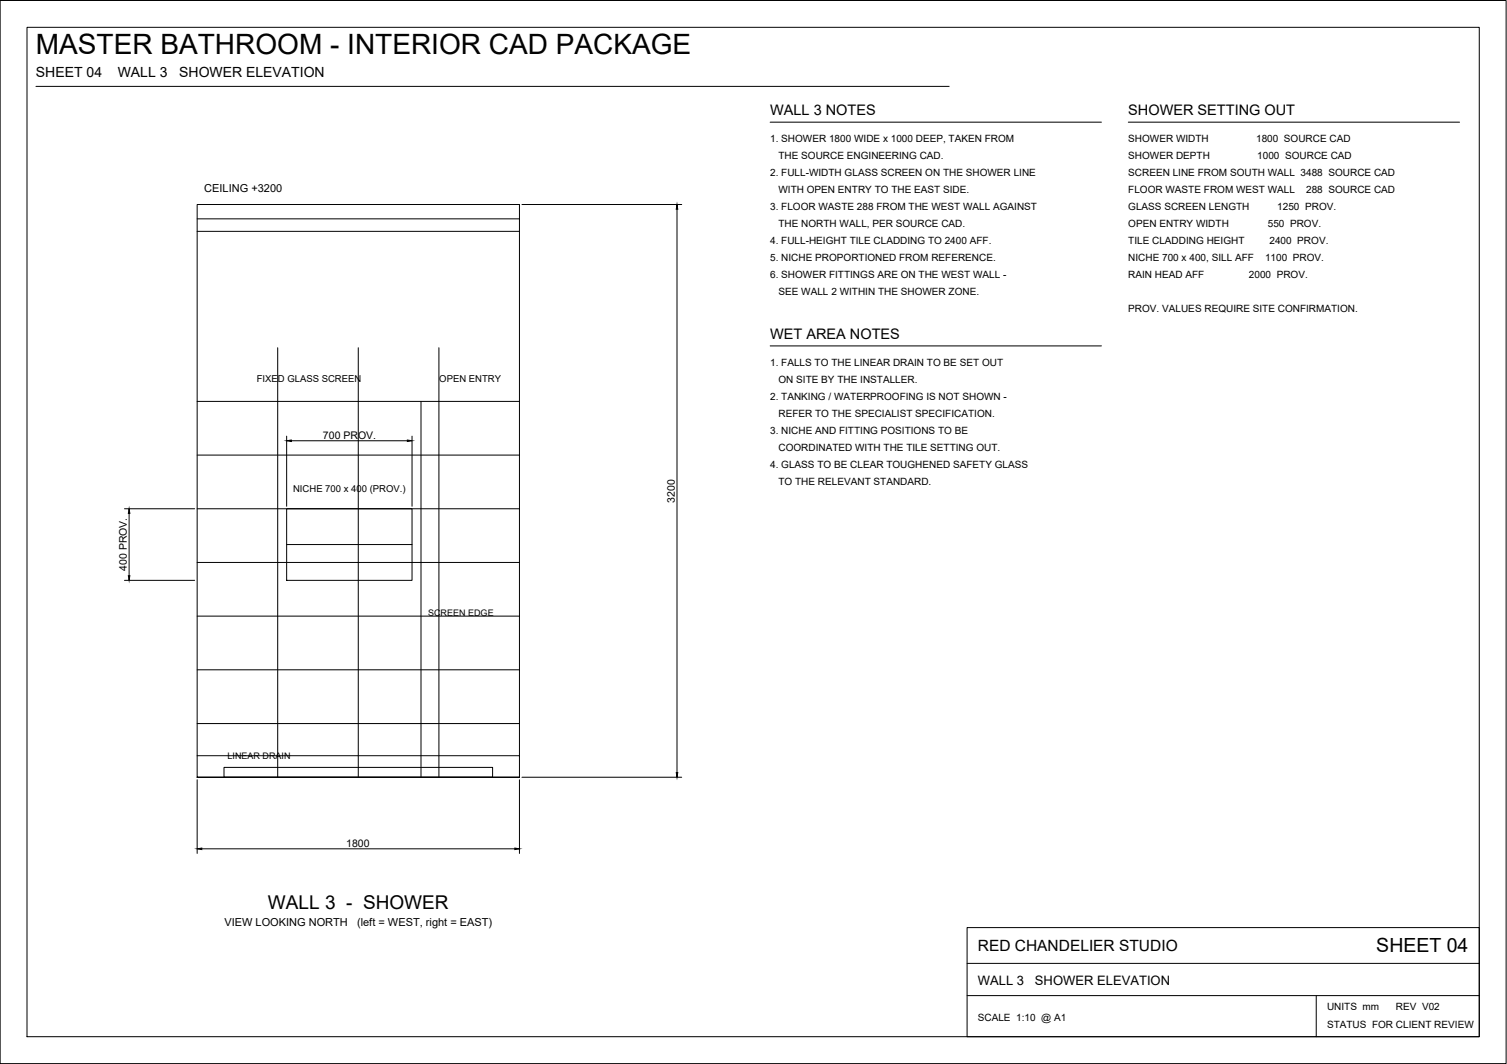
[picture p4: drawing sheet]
<svg xmlns="http://www.w3.org/2000/svg" width="841mm" height="594mm" viewBox="0 0 841 594" stroke-linecap="round" stroke-linejoin="round" font-family="sans-serif">
<defs><g id="words">
<text font-size="15.6" x="20" y="30">MASTER BATHROOM - INTERIOR CAD PACKAGE</text>
<text font-size="10.9" x="768" y="532">SHEET 04</text>
<text font-size="10.6" x="150" y="508">WALL 3 - SHOWER</text>
<text font-size="8.7" x="546" y="531">RED CHANDELIER STUDIO</text>
<g font-size="8.1">
<text x="430" y="64">WALL 3 NOTES</text>
<text x="630" y="64">SHOWER SETTING OUT</text>
<text x="430" y="189">WET AREA NOTES</text>
</g>
<g font-size="7.8">
<text x="20" y="43">SHEET 04</text>
<text x="66" y="43">WALL 3</text>
<text x="100" y="43">SHOWER ELEVATION</text>
</g>
<g font-size="7.3">
<text x="546" y="550">WALL 3</text>
<text x="578" y="550">SHOWER ELEVATION</text>
</g>
<g font-size="6.1">
<text x="114" y="107">CEILING +3200</text>
<text x="125" y="517">VIEW LOOKING NORTH</text>
<text x="199" y="517">(left = WEST, right = EAST)</text>
</g>
<g font-size="5.9">
<text x="180" y="245">700 PROV.</text>
<text x="377" y="281" transform="rotate(-90 377 281)">3200</text>
<text x="71" y="319" transform="rotate(-90 71 319)">400 PROV.</text>
<text x="193" y="473">1800</text>
</g>
<g font-size="5.6">
<text x="430" y="79">1. SHOWER 1800 WIDE x 1000 DEEP, TAKEN FROM</text>
<text x="630" y="79">SHOWER WIDTH</text>
<text x="701" y="79">1800 SOURCE CAD</text>
<text x="434" y="89">THE SOURCE ENGINEERING CAD.</text>
<text x="630" y="89">SHOWER DEPTH</text>
<text x="702" y="89">1000 SOURCE CAD</text>
<text x="430" y="98">2. FULL-WIDTH GLASS SCREEN ON THE SHOWER LINE</text>
<text x="630" y="98">SCREEN LINE FROM SOUTH WALL 3488 SOURCE CAD</text>
<text x="434" y="108">WITH OPEN ENTRY TO THE EAST SIDE.</text>
<text x="630" y="108">FLOOR WASTE FROM WEST WALL</text>
<text x="729" y="108">288 SOURCE CAD</text>
<text x="430" y="117">3. FLOOR WASTE 288 FROM THE WEST WALL AGAINST</text>
<text x="630" y="117">GLASS SCREEN LENGTH</text>
<text x="713" y="117">1250 PROV.</text>
<text x="434" y="127">THE NORTH WALL, PER SOURCE CAD.</text>
<text x="630" y="127">OPEN ENTRY WIDTH</text>
<text x="708" y="127">550 PROV.</text>
<text x="430" y="136">4. FULL-HEIGHT TILE CLADDING TO 2400 AFF.</text>
<text x="630" y="136">TILE CLADDING HEIGHT</text>
<text x="708" y="136">2400 PROV.</text>
<text x="430" y="146">5. NICHE PROPORTIONED FROM REFERENCE.</text>
<text x="630" y="146">NICHE 700 x 400, SILL AFF</text>
<text x="706" y="146">1100 PROV.</text>
<text x="430" y="155">6. SHOWER FITTINGS ARE ON THE WEST WALL -</text>
<text x="630" y="155">RAIN HEAD AFF</text>
<text x="697" y="155">2000 PROV.</text>
<text x="434" y="165">SEE WALL 2 WITHIN THE SHOWER ZONE.</text>
<text x="630" y="174">PROV. VALUES REQUIRE SITE CONFIRMATION.</text>
<text x="430" y="204">1. FALLS TO THE LINEAR DRAIN TO BE SET OUT</text>
<text x="434" y="214">ON SITE BY THE INSTALLER.</text>
<text x="430" y="223">2. TANKING / WATERPROOFING IS NOT SHOWN -</text>
<text x="434" y="233">REFER TO THE SPECIALIST SPECIFICATION.</text>
<text x="430" y="242">3. NICHE AND FITTING POSITIONS TO BE</text>
<text x="434" y="252">COORDINATED WITH THE TILE SETTING OUT.</text>
<text x="430" y="261">4. GLASS TO BE CLEAR TOUGHENED SAFETY GLASS</text>
<text x="434" y="271">TO THE RELEVANT STANDARD.</text>
<text x="741" y="564">UNITS mm</text>
<text x="779" y="564">REV V02</text>
<text x="546" y="570">SCALE 1:10 @ A1</text>
<text x="741" y="574">STATUS FOR CLIENT REVIEW</text>
</g>
<g font-size="5.3">
<text x="143" y="213">FIXED GLASS SCREEN</text>
<text x="245" y="213">OPEN ENTRY</text>
<text x="164" y="275">NICHE 700 x 400 (PROV.)</text>
</g>
<g font-size="5">
<text x="239" y="344">SCREEN EDGE</text>
<text x="127" y="424">LINEAR DRAIN</text>
</g>
</g></defs>
<!-- layer: 22-SHEET-BORDER -->
<path d="M0 0h841v594h-841zM15 15h811v564h-811zM20 48h510M430 68h185M630 68h185M430 193h185M540 518h286v61h-286zM540 538h286M540 556h286M735 556v23" fill="none" stroke="#000" stroke-width=".56"/>
<!-- layer: 01-WALL -->
<path d="M110 434v-320h180v320h-180h180" fill="none" stroke="#000" stroke-width=".56"/>
<!-- layer: 12-WALL-PANELS -->
<path d="M110 129h180M110 122h180M110 422h180" fill="none" stroke="#000" stroke-width=".56"/>
<!-- layer: 13-FINISH-CLADDING -->
<path d="M155 194v240M200 194v240M245 194v240M110 224h180M110 254h180M110 284h180M110 314h180M110 344h180M110 374h180M110 404h180" fill="none" stroke="#000" stroke-width=".56"/>
<!-- layer: 20-PROVISIONAL -->
<path d="M160 284h70v40h-70zM160 304h70" fill="none" stroke="#000" stroke-width=".56"/>
<!-- layer: 02-PARTITION -->
<path d="M235 224v210" fill="none" stroke="#000" stroke-width=".56"/>
<!-- layer: 11-PLUMBING-FIXTURES -->
<path d="M125 428h150v6h-150z" fill="none" stroke="#000" stroke-width=".56"/>
<!-- layer: 15-DIMENSIONS -->
<path d="M291 114h89M378 117v314M160 244v39M163 246h64M230 244v39M69 284h40M72 287v34M69 324h40M110 435v42M290 435v42M291 434h89M113 474h174" fill="none" stroke="#000" stroke-width=".56"/>
<path d="M378 114v3h-1zM160 246h3v1zM227 246h3l-3 1zM72 284v3zM72 321v3zM377 431h1v3zM110 474h3zM287 474h3h-3z" fill="#000" stroke="#000" stroke-width=".56"/>
<use href="#words"/>
</svg>
